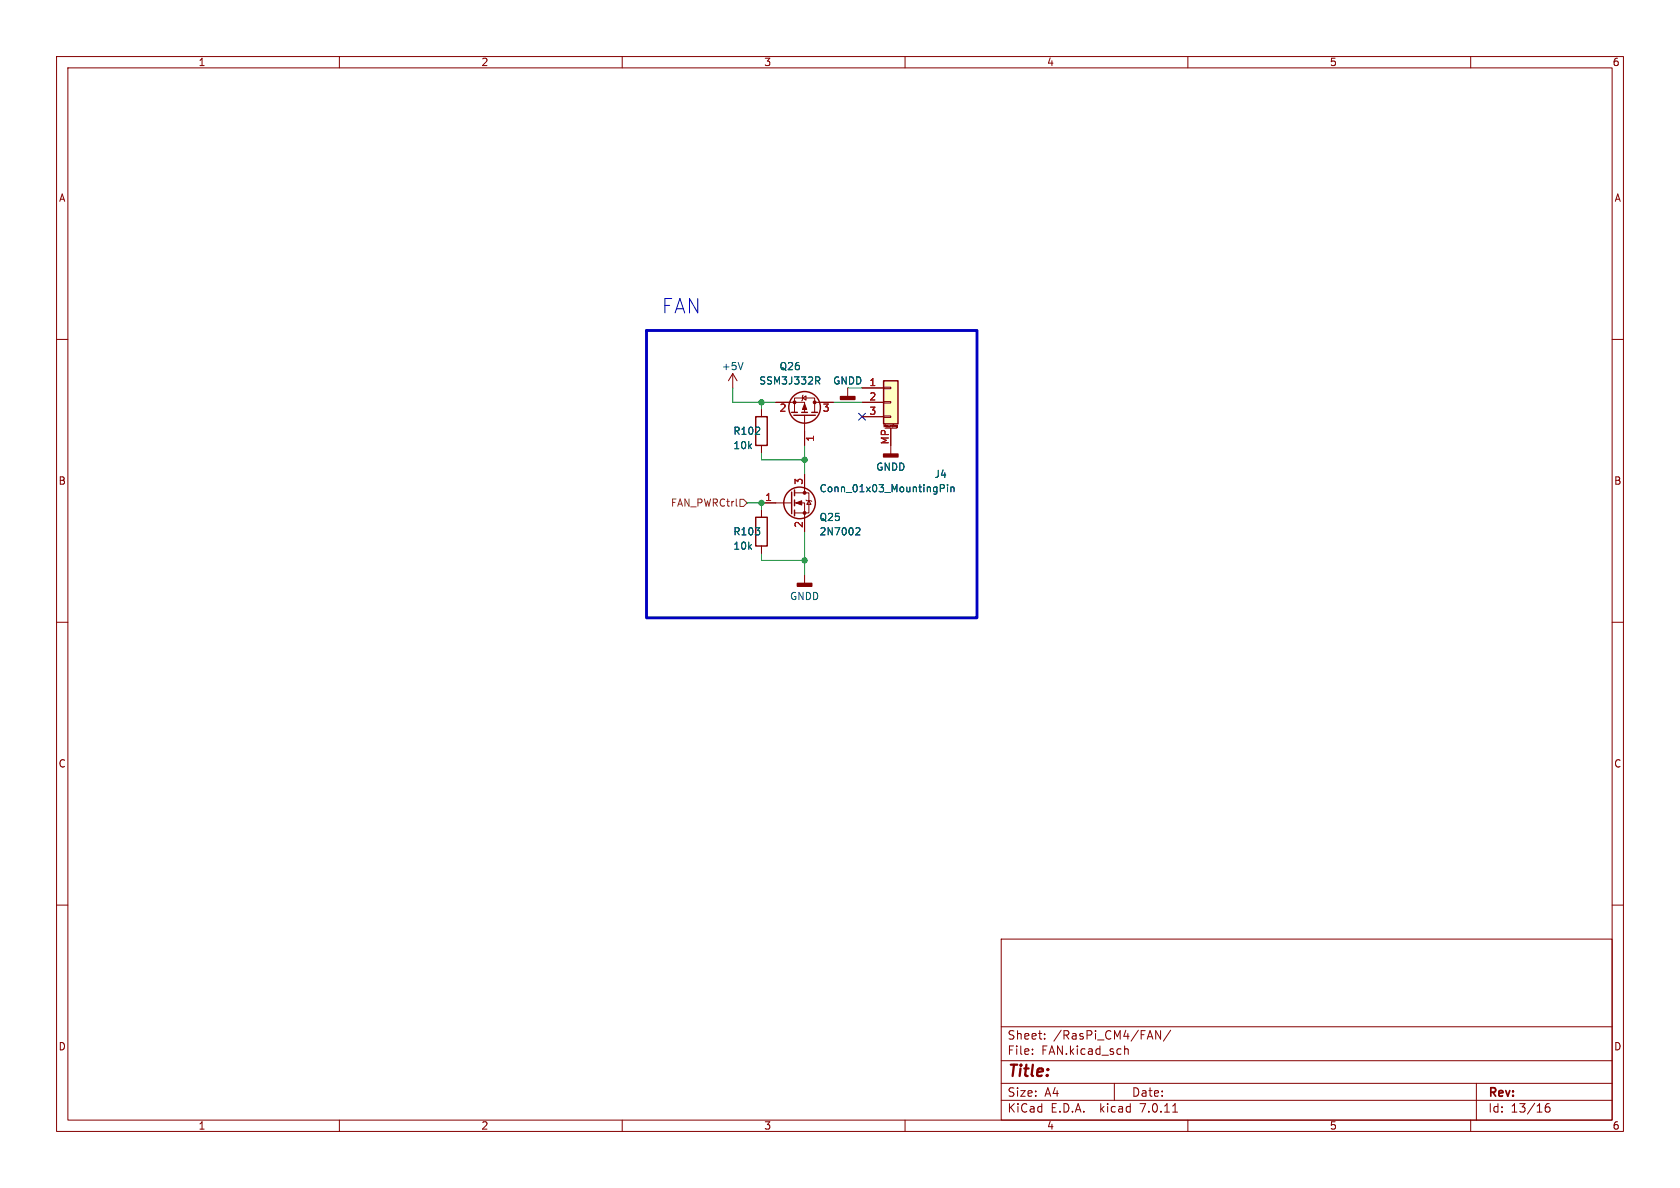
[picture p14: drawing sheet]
<svg xmlns="http://www.w3.org/2000/svg" width="297mm" height="210mm" viewBox="0 0 297 210" stroke-linecap="round" stroke-linejoin="round" font-family="sans-serif">
<defs><g id="words">
<text font-size="3.5" fill="#0000c2" x="116.8" y="55.6">FAN</text>
<text font-size="2.8" fill="#840000" x="178" y="190.9">Title:</text>
<g font-size="2.1" fill="#840000">
<text x="178" y="184">Sheet:</text>
<text x="186.2" y="184">/RasPi_CM4/FAN/</text>
<text x="178" y="186.7">File:</text>
<text x="184.1" y="186.7">FAN.kicad_sch</text>
<text x="178" y="196.9">KiCad</text>
<text x="178" y="194.1">Size:</text>
<text x="184.7" y="194.1">A4</text>
<text x="185.7" y="196.9">E.D.A.</text>
<text x="194.6" y="196.9">kicad</text>
<text x="200" y="194.1">Date:</text>
<text x="201.8" y="196.9">7.0.11</text>
<text x="263" y="194.3">Rev:</text>
<text x="263" y="196.9">Id:</text>
<text x="267.1" y="196.9">13/16</text>
</g>
<g font-size="1.8" fill="#840000">
<text x="35" y="11.9">1</text>
<text x="85" y="11.9">2</text>
<text x="135" y="11.9">3</text>
<text x="185" y="11.9">4</text>
<text x="235" y="11.9">5</text>
<text x="285" y="11.9">6</text>
<text x="10.3" y="35.9">A</text>
<text x="285.3" y="35.9">A</text>
<text x="10.3" y="85.9">B</text>
<text x="285.3" y="85.9">B</text>
<text x="10.3" y="135.9">C</text>
<text x="285.3" y="135.9">C</text>
<text x="10.3" y="185.9">D</text>
<text x="285.3" y="185.9">D</text>
<text x="35" y="199.9">1</text>
<text x="85" y="199.9">2</text>
<text x="135" y="199.9">3</text>
<text x="185" y="199.9">4</text>
<text x="235" y="199.9">5</text>
<text x="285" y="199.9">6</text>
</g>
<g font-size="1.8" fill="#006464">
<text x="127.5" y="65.6">+5V</text>
<text x="137.7" y="65.6">Q26</text>
<text x="134.1" y="68.2">SSM3J332R</text>
<text x="129.5" y="77.1">R102</text>
<text x="129.5" y="79.6">10k</text>
<text x="154.8" y="83.4">GNDD</text>
<text x="144.8" y="87.2">Conn_01x03_MountingPin</text>
<text x="165.1" y="84.7">J4</text>
<text x="129.5" y="94.8">R103</text>
<text x="144.8" y="92.3">Q25</text>
<text x="144.8" y="94.8">2N7002</text>
<text x="129.5" y="97.4">10k</text>
<text x="139.6" y="106.3">GNDD</text>
</g>
<g font-size="1.8" fill="#a90000">
<text x="147.2" y="68.2">GNDD 1</text>
<text x="153.6" y="70.9">2</text>
<text x="137.7" y="73.1">2</text>
<text x="145.3" y="73.1">3</text>
<text x="153.6" y="73.4">3</text>
<text x="144.2" y="78.2" transform="rotate(-90 144.2 78.2)">1</text>
<text x="157.2" y="78.7" transform="rotate(-90 157.2 78.7)">MP</text>
<text x="135.2" y="88.6">1</text>
<text x="142" y="85.8" transform="rotate(-90 142 85.8)">3</text>
<text x="142" y="93.4" transform="rotate(-90 142 93.4)">2</text>
</g>
<text font-size="1.8" fill="#725600" x="118.5" y="89.8">FAN_PWRCtrl</text>
<text font-size=".5" fill="#840000" x="156" y="75.7">Mounting</text>
</g></defs>
<g fill="none" stroke="#840000" stroke-width=".18">
<path d="M10 10h277v190h-277zM12 12h273v186h-273zM60 10v2M110 10v2M160 10v2M210 10v2M260 10v2M10 60h2M285 60h2M129.5 66l-.7 1.3M129.5 66v2.6M129.5 66l.8 1.3"/>
<path d="M134.6 72.4v1.3M134.6 78.7v1.3M137.2 71.1h5v1.8M140.5 72.9v-2.5h3.5v2.5M141.9 70.4l.6-.4v.7zM142 69.9l-.1 .1v.7l-.2 .2M142.2 73.4v5.3M144 71.1h3.3M149.9 68.6v1.5M152.4 71.1h3.8M152.4 68.6h3.8M152.4 73.7h3.8"/>
<path d="M156.2 73.5h1.3v.3h-1.3zM156.2 71h1.3v.2h-1.3zM156.2 68.5h1.3v.2h-1.3zM156.3 75.5v-.4l.1 .3 .1-.3v.4M156.5 75.7h2M157.5 75.7v4.6M157.8 75.1v.3M158 75.1h.1M158.7 75.5l-.2-.1v-.2h.2v.3l-.2 .1M134.6 88.9h5.4M134.6 90.2v1.2M134.6 96.5v1.3"/>
<path d="M140.5 88.9h1.7v5.1M140.5 87.1h2.5v3.6h-2.5M142.2 83.8v3.3M142.5 88.4l.1 .1h.8l.1 .1M143 88.5l.4 .7h-.8zM10 110h2M142.2 101.6v1.5M285 110h2M10 160h2M285 160h2M177 166h108v32h-108zM60 198v2"/>
<path d="M110 198v2M160 198v2M177 194.5h108M177 191.5h108M177 187.5h108M177 181.5h108M182.5 186.3v.1M182.5 185.5v.1M184.7 183.6v.1M184.7 182.8v.1M197 191.5v3M198.8 184.9v1.5"/>
<path d="M198.8 185.5l.2-.1 .4 .1 .1 .9M205.2 182.2v1.5l-.9-1.5v1.5M207 182.1l-1.3 2M207.3 196.6h.9M210 198v2M260 198v2M261 191.5v6.5M273.9 195.1a.59 .59 0 0 0-.7 .6v.6l.1 .2 .4 .1 .3-.1v-.5l-.1-.3h-.4l-.3 .3"/>
</g>
<g fill="none" stroke="#840000" stroke-width=".25">
<path d="M133.6 73.7h2v5h-2zM140 72.9h1M140.3 73.4h3.8M141.7 72.9h1M143.5 72.9h1M156.2 67.3h2.5v7.6h-2.5zM133.6 91.4h2v5.1h-2zM140 87v3.8M140.5 86.6v1M140.5 88.4v1M140.5 90.2v1"/>
<circle cx="142.2" cy="72" r="2.79"/>
<circle cx="141.4" cy="88.9" r="2.79"/>
</g>
<g fill="#840000" stroke="#840000" stroke-width=".18">
<path d="M140.7 88.9l1-.4v.8z"/>
<path d="M142.2 71.4l.4 1h-.7z"/>
<circle cx="142.2" cy="90.7" r=".25"/>
<circle cx="142.2" cy="87.1" r=".25"/>
<circle cx="140.5" cy="71.1" r=".25"/>
<circle cx="144" cy="71.1" r=".25"/>
</g>
<path d="M131.4 64.1l-.5 1.2M144.2 66.6h.5l.2 .3-.1 .3-.6 .1M144.5 67.3l.4 .6M151.5 93.3l.4 .1 .1 .3-.8 .9h.8M166.2 86.3h.6l.2-.2-.1-.3-.7-.1v1.2M167.5 85.7v.1M167.5 86.1v.8M168.1 86.1v.8M168.1 86.2l.2-.1 .3 .1 .1 .7" fill="none" stroke="#006464" stroke-width=".18"/>
<g fill="#840000" stroke="#840000" stroke-width=".25">
<path d="M141 103.1h2.5v.5h-2.5z"/>
<path d="M156.2 80.3h2.5v.5h-2.5z"/>
<path d="M148.6 70.1h2.5v.5h-2.5z"/>
</g>
<path d="M156.2 67.3h2.5v7.6h-2.5z" fill="#ffffc2" stroke="#ffffc2" stroke-width=".18"/>
<path d="M130.8 88.3h.6l.7 .6-.7 .6h-.6z" fill="none" stroke="#725600" stroke-width=".18"/>
<path d="M114.3 58.4h58.4v50.8h-58.4z" fill="none" stroke="#0000c2" stroke-width=".5"/>
<path d="M129.5 68.6v2.5h7.7M134.6 71.1v1.3M142.2 78.7v5.1M147.3 71.1h5.1M132.1 88.9h2.5v1.3M134.6 80v1.3h7.6M134.6 97.8v1.3h7.6M142.2 94v7.6" fill="none" stroke="#009600" stroke-width=".18"/>
<path d="M151.8 73.1l1.2 1.2M153 73.1l-1.2 1.2" fill="none" stroke="#000084" stroke-width=".18"/>
<g fill="#009600" stroke="#009600" stroke-width=".18">
<circle cx="142.2" cy="99.1" r=".46"/>
<circle cx="134.6" cy="88.9" r=".46"/>
<circle cx="134.6" cy="71.1" r=".46"/>
<circle cx="142.2" cy="81.3" r=".46"/>
</g>
<use href="#words"/>
</svg>
